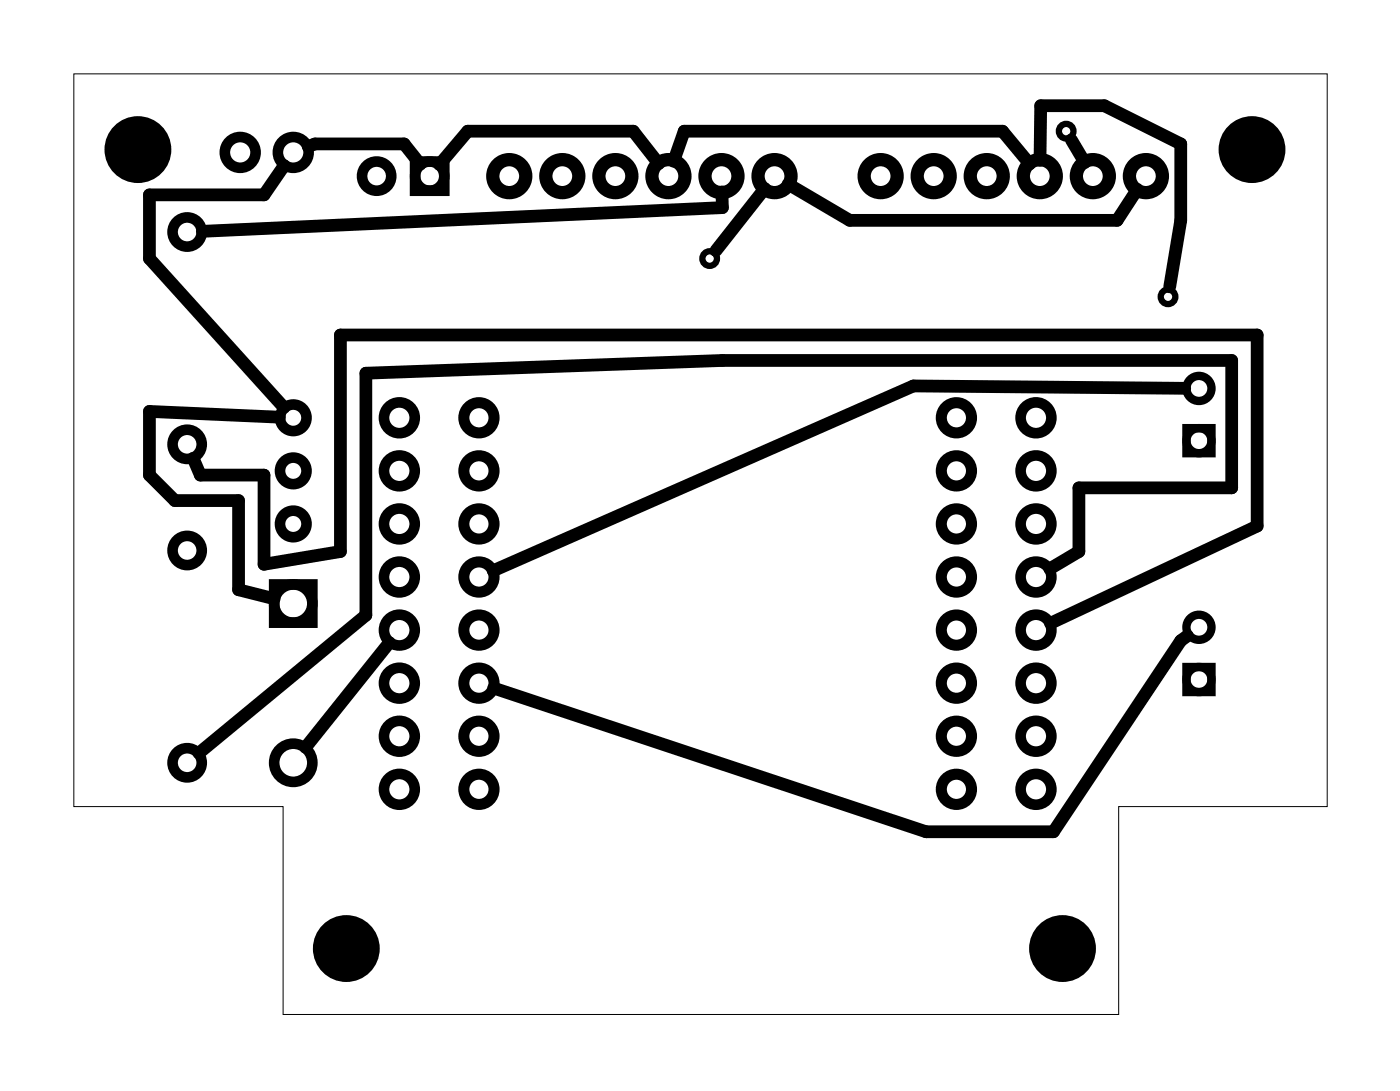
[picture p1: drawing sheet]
<svg xmlns="http://www.w3.org/2000/svg" width="67mm" height="52mm" viewBox="0 0 67 52" stroke-linecap="round" stroke-linejoin="round" font-family="sans-serif">
<path d="M3.5 3.5h60v35.1h-9.9v9.9h-40v-9.9h-10.1z" fill="none" stroke="#000" stroke-width=".05"/>
<g fill="none" stroke="#000" stroke-width=".53">
<circle cx="22.9" cy="20" r=".72"/>
<circle cx="45.8" cy="20" r=".72"/>
<circle cx="22.9" cy="32.7" r=".72"/>
<circle cx="22.9" cy="30.2" r=".72"/>
<circle cx="22.9" cy="27.6" r=".72"/>
<circle cx="22.9" cy="25.1" r=".72"/>
<circle cx="22.9" cy="22.5" r=".72"/>
<circle cx="22.9" cy="35.2" r=".72"/>
<circle cx="22.9" cy="37.8" r=".72"/>
<circle cx="45.8" cy="30.2" r=".72"/>
<circle cx="45.8" cy="25.1" r=".72"/>
<circle cx="45.8" cy="27.6" r=".72"/>
<circle cx="45.8" cy="32.7" r=".72"/>
<circle cx="45.8" cy="22.5" r=".72"/>
<circle cx="45.8" cy="35.2" r=".72"/>
<circle cx="45.8" cy="37.8" r=".72"/>
</g>
<g fill="none" stroke="#000" stroke-width=".51">
<path d="M19.9 7.7h1.4v1.4h-1.4zM13.1 28h1.9v1.8h-1.9z"/>
<circle cx="9" cy="11.1" r=".7"/>
<circle cx="11.5" cy="7.3" r=".74"/>
<circle cx="14" cy="20" r=".64"/>
<circle cx="14" cy="7.3" r=".74"/>
<circle cx="18" cy="8.4" r=".7"/>
<circle cx="19.1" cy="20" r=".74"/>
<circle cx="20.6" cy="8.4" r=".7"/>
<circle cx="49.6" cy="20" r=".74"/>
<circle cx="9" cy="21.3" r=".7"/>
<circle cx="9" cy="36.5" r=".7"/>
<circle cx="9" cy="26.3" r=".7"/>
<circle cx="14" cy="25.1" r=".64"/>
<circle cx="14" cy="22.5" r=".64"/>
<circle cx="14" cy="28.9" r=".91"/>
<circle cx="14" cy="36.5" r=".91"/>
<circle cx="19.1" cy="35.2" r=".74"/>
<circle cx="19.1" cy="37.8" r=".74"/>
<circle cx="19.1" cy="32.7" r=".74"/>
<circle cx="19.1" cy="30.2" r=".74"/>
<circle cx="19.1" cy="25.1" r=".74"/>
<circle cx="19.1" cy="27.6" r=".74"/>
<circle cx="19.1" cy="22.5" r=".74"/>
<circle cx="49.6" cy="30.2" r=".74"/>
<circle cx="49.6" cy="37.8" r=".74"/>
<circle cx="49.6" cy="32.7" r=".74"/>
<circle cx="49.6" cy="35.2" r=".74"/>
<circle cx="49.6" cy="25.1" r=".74"/>
<circle cx="49.6" cy="27.6" r=".74"/>
<circle cx="49.6" cy="22.5" r=".74"/>
</g>
<g fill="none" stroke="#000" stroke-width=".4">
<path d="M56.8 20.5h1.2v1.2h-1.2zM56.8 31.9h1.2v1.2h-1.2z"/>
<circle cx="57.4" cy="18.6" r=".6"/>
<circle cx="57.4" cy="30" r=".6"/>
<circle cx="57.4" cy="21.1" r=".6"/>
<circle cx="57.4" cy="32.5" r=".6"/>
</g>
<g fill="none" stroke="#000" stroke-width=".64">
<circle cx="24.4" cy="8.4" r=".79"/>
<circle cx="26.9" cy="8.4" r=".79"/>
<circle cx="29.5" cy="8.4" r=".79"/>
<circle cx="32" cy="8.4" r=".79"/>
<circle cx="34.5" cy="8.4" r=".79"/>
<circle cx="37.1" cy="8.4" r=".79"/>
<circle cx="42.2" cy="8.4" r=".79"/>
<circle cx="44.7" cy="8.4" r=".79"/>
<circle cx="47.2" cy="8.4" r=".79"/>
<circle cx="49.8" cy="8.4" r=".79"/>
<circle cx="52.3" cy="8.4" r=".79"/>
<circle cx="54.9" cy="8.4" r=".79"/>
</g>
<g fill="#000">
<circle cx="6.6" cy="7.2" r="1.6"/>
<circle cx="59.9" cy="7.2" r="1.6"/>
<circle cx="16.6" cy="45.4" r="1.6"/>
<circle cx="50.9" cy="45.4" r="1.6"/>
</g>
<g fill="none" stroke="#000" stroke-width=".3">
<circle cx="34" cy="12.4" r=".35"/>
<circle cx="51" cy="6.3" r=".35"/>
<circle cx="55.9" cy="14.2" r=".35"/>
</g>
<g fill="none" stroke="#000" stroke-width=".61">
<path d="M13.4 20l-6.2-.3v3l1.2 1.3h3v4.2l1.7 .5M13.6 7.9l-1 1.4h-5.4v3.1l6.4 7.1M14.8 7l.3-.1h4.2l.8 1M31.5 7.8l-1.2-1.5h-7.9l-1.4 1.6M32.3 7.7l.5-1.4h15.2l1.3 1.5M34.6 9.2v.7l-24.9 1.2M36.6 9l-2.3 3M37.7 8.8l3 1.7h12.8l1-1.4M49.8 7.7v-2.6h3.1l3.6 1.8v3.6l-.5 3.2M51.3 6.7l.6 1.1M56.7 18.6l-13-.1-20.1 8.8M9.2 21.9l.4 .8h3v4.3l3.7-.6v-10.4h43.9v9.2l-9.9 4.6"/>
<path d="M18.6 30.8l-4 5M50.3 27.2l1.4-.8v-3.1h7.3v-6h-24.4l-17.1 .6v11.5l-8 6.6M56.9 30.4l-.4 .3-6.1 9.1h-6.1l-20.7-6.9"/>
</g>
</svg>
